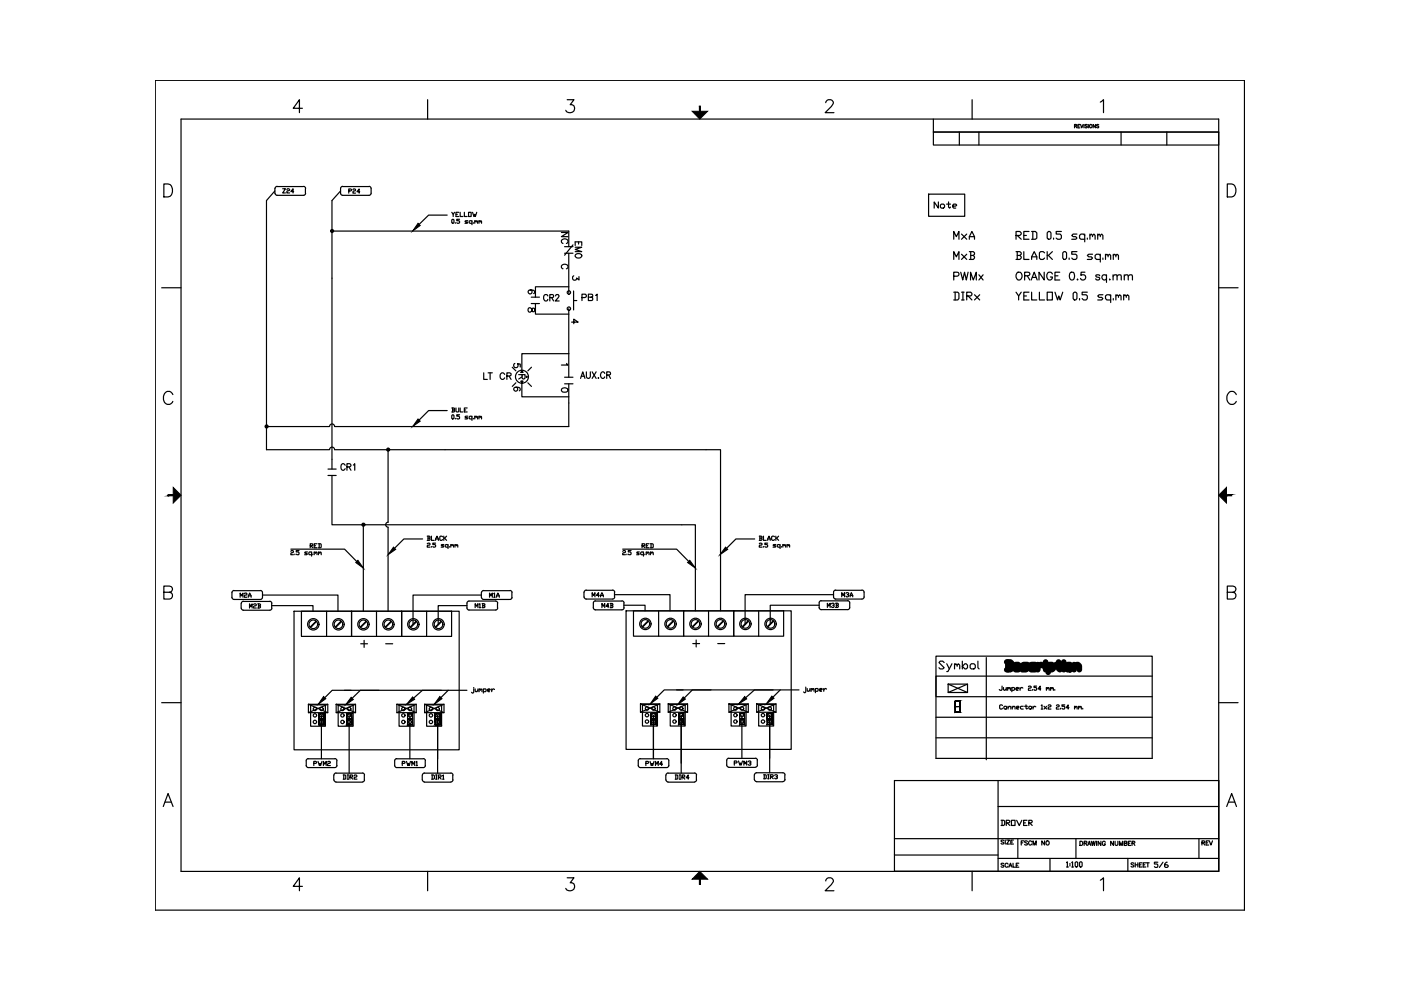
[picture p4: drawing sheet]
<svg xmlns="http://www.w3.org/2000/svg" width="297mm" height="210mm" viewBox="0 0 297 210" stroke-linecap="round" stroke-linejoin="round" font-family="sans-serif">
<defs><g id="words">
<g font-size="4.4">
<text x="196.8" y="45.5">Note</text>
<text x="121.4" y="52.9" transform="rotate(-90 121.4 52.9)">NC</text>
<text x="124.2" y="56.1" transform="rotate(-90 124.2 56.1)">EMO</text>
<text x="122.1" y="64.9">PB1</text>
<text x="101.2" y="81.8">LT CR</text>
<text x="70.9" y="100.9">CR1</text>
<text x="145.7" y="138.3">+</text>
</g>
<g font-size="4">
<text x="72.7" y="42.3">P24</text>
<text x="117.8" y="58.2">C</text>
<text x="113.9" y="64.9">CR2</text>
<text x="120.3" y="60.7">3</text>
<text x="110.8" y="67.4">8</text>
<text x="119.9" y="69.8">4</text>
<text x="107.6" y="84.3">6</text>
<text x="51.5" y="130.2">M2B</text>
<text x="126.3" y="130.2">M4B</text>
<text x="243.4" y="185.2">5/6</text>
</g>
<g font-size="3.5">
<text x="58.6" y="42">Z24</text>
<text x="110.8" y="63.5">6</text>
<text x="107.6" y="79">5</text>
<text x="108.7" y="81.5">R</text>
<text x="117.8" y="84.3">0</text>
<text x="49.7" y="127.7">M2A</text>
<text x="102.7" y="127.7">M1A</text>
<text x="124.2" y="127.7">M4A</text>
<text x="177.1" y="127.7">M3A</text>
<text x="154.5" y="163.3">PWM3</text>
<text x="253.6" y="180.3">REV</text>
</g>
<text font-size="3.1" x="117.8" y="78.7">1</text>
<g font-size="2.6">
<text x="80.4" y="137.6">-</text>
<text x="151" y="137.6">-</text>
</g>
</g></defs>
<g fill="none" stroke="#000" stroke-width=".25">
<path d="M32.9 17h230.9v176h-230.9zM34.7 39h.9a1.46 1.46 0 0 1 1 1.4 1.46 1.46 0 0 1-1 1.4h-.9zM38.4 25.2h220v159.6h-220zM64.1 23h-1.9l1.3-1.9v2.8M64.4 39.5l.3 .2a1.8 1.8 0 0 1-.1 1.7h-.2M78.2 39.5l.4 .2 .1 .3-.1 1.2-.4 .2M90.7 21.1v4.1M120.3 21.1h1.4l-.8 1.1a.88 .88 0 0 1 .9 1 .88 .88 0 0 1-1.2 .7l-.5-.3-.1-.2M175.1 21.8v-.2a.87 .87 0 0 1 1.3-.3l.3 .3v.3l-.4 .7-1.4 1.3h1.9M197.9 28v2.7h60.5M197.9 25.2v2.8M197.9 28h60.5"/>
<path d="M203.4 28v2.7M206.1 21.1v4.1M207.5 28v2.7M227.8 26.7h.4v-.3h-.4v.7M228.1 26.7l.2 .4M228.5 26.7h.3M229 26.4h-.5v.7h.5M229.1 26.4l.2 .7 .3-.7M229.8 26.4v.7M230.5 26.5h-.5l.5 .4-.1 .2-.4-.1M230.7 26.4v.7M232.3 26.4v.7l-.5-.7v.7"/>
<path d="M232.9 26.5h-.4v.1l.4 .2v.3l-.4-.1M233.3 21.6l.7-.5v2.8M237.7 28v2.7M247.4 28v2.7M260.2 39h.9a1.49 1.49 0 0 1 1 1.4 1.49 1.49 0 0 1-1 1.4h-.9zM58.3 40.5l-1.8 2v52.8h13.3M70.4 49h50.2M72.2 40.5l-1.8 2v54.9M94.8 45.6h-3.9l-2 2M95.8 45l.3 .4v.5M95.8 46.6l.2-.1 .3 .1v.6l-.2 .1-.3-.1zM96.4 45l-.3 .4"/>
<path d="M96.5 47.2v.1M96.7 45.4h.3M97.3 45h-.6v.9h.6M97.4 46.5h-.6v.3l.6 .1v.3l-.1 .1-.5-.1M97.6 45v.9h.6M98.5 45v.9h.5M99.2 46.8l-.6 .1 .4 .2 .2 .1-.2 .1h-.4M99.3 45h.6v.9h-.6zM100.1 46.9l-.2-.1-.4 .1v.3l.1 .1h.5M100.1 46.8v.8M100.2 45l.3 .9 .2-.5 .1 .5 .3-.9M100.4 47.2v.1"/>
<path d="M100.7 46.9l.1-.1 .2 .3M100.7 46.8v.5M101 46.9l.1-.1 .1 .1v.4M101.5 46.9l.2-.1 .1 .3M101.5 46.8v.5M101.8 46.9l.2-.1 .1 .1v.4M120.6 53.7v8.3M196.9 41.2h7.6v4.7h-7.6zM202.2 50.7v-1.6l.6 1.1 .5-1.1v1.6M202.2 55v-1.6l.6 1.1 .5-1.1v1.6M202.2 58.6l.9-.1 .2-.2-.1-.5-1-.1v1.7M203.7 57.7l.4 1.7 .4-1.7 .4 1.7 .4-1.7"/>
<path d="M203.9 49.6l1.1 1.1M203.9 53.9l1.1 1.1M205 49.6l-1.1 1.1M205 53.9l-1.1 1.1M205.5 50.7v-.5l.6-1.1 .5 1.1v.5M205.5 53.4h.9l.2 .2v.3l-.2 .3M205.5 50.2h1.1M205.8 59.4v-1.7l.6 1.7 .6-1.7v1.7M205.8 54.2h.6l.2 .3v.2l-.2 .3h-.9M205.8 53.4v1.6M207.5 58.3l.9 1.1M208.4 58.3l-.9 1.1"/>
<path d="M215.4 49.9h.8l.3-.3v-.2l-.3-.3h-.8v1.6M215.4 53.4h.8l.3 .2v.3l-.3 .3M215.7 54.2h.5l.3 .3v.2l-.3 .3h-.8M215.7 49.9l.8 .8M215.7 53.4v1.6M215.7 57.8a.79 .79 0 0 1 1 .7 .79 .79 0 0 1-1 .8l-.3-.6v-.4zM217.1 53.4v1.6h1.1M217.1 49.9h.5M217.2 58.5l1-.1 .1-.2v-.4l-1.1-.1v1.7M217.8 58.5l.5 .9M218.2 49.1h-1.1v1.6h1.1M218.6 59.4l.7-1.7 .6 1.7"/>
<path d="M218.7 49.1h.8l.3 .3v1.1l-.3 .2h-.8M218.7 55v-.5l.6-1.1 .5 1.1v.5M218.7 54.5h1.1M218.9 58.8h.8M219 49.1v1.6M221.4 57.7v1.7l-1.1-1.7v1.7M221.5 53.6l-.3-.2h-.6l-.2 .2v1.1l.2 .3h.6l.3-.3M222 53.4v1.6M222.3 49.1h.3l.2 .3v1.1l-.2 .2h-.3l-.3-.2v-1.1zM222.3 54.2l.8 .8M223.1 53.4l-.8 .8h-.3M223.1 58.1a.61 .61 0 0 0-.7-.4 .61 .61 0 0 0-.5 .6v.4a.6 .6 0 0 0 .6 .7 .6 .6 0 0 0 .6-.7h-.4"/>
<path d="M223.4 50.5v.2M223.7 58.5h.6M224.7 57.7h-1v1.7h1M225 49.1h-1.1v.5h.9l.2 .3v.6l-.2 .2h-.6l-.3-.2M225.3 53.6l.3-.2h.3l.2 .2v1.1l-.2 .3h-.3l-.3-.3zM226.7 54.7v.3M227 57.8a.58 .58 0 0 1 .7 .2l.1 .4a.75 .75 0 0 1-.6 1 1.08 1.08 0 0 1-.2-1.6zM228.3 49.6h-.8l-.3 .3 .3 .3h.6l.2 .3-.2 .2h-.9M228.3 53.4h-1.1v.5h.9l.2 .3v.5l-.2 .3h-.6l-.3-.3M228.4 59.3h.1zM230 49.9l-.3-.3h-.5l-.3 .3v.6l.3 .2h.8M230 49.6v1.7"/>
<path d="M230 57.7h-.8v.7a.58 .58 0 0 1 .9 0 .58 .58 0 0 1-.2 .9 .58 .58 0 0 1-.8-.3M230.5 50.5v.2M231.1 49.9l.3-.3 .2 .3v.3M231.1 49.6v1.1M231.6 49.9l.3-.3 .3 .3v.8M231.6 53.9h-.8l-.3 .3 .3 .3h.6l.2 .2-.2 .3h-.9M232.7 49.9l.3-.3 .3 .3v.3M232.7 49.6v1.1M233.2 58.5l-.3-.2h-.5l-.1 .2 .2 .2 .6 .2 .1 .2a.47 .47 0 0 1-.5 .3 .47 .47 0 0 1-.4-.3M233.3 49.9l.3-.3 .2 .3v.8M233.3 54.2l-.3-.3h-.5l-.3 .3v.5l.3 .3h.8M233.3 53.9v1.7"/>
<path d="M233.8 54.7v.3M234.4 54.2l.3-.3 .2 .3v.3M234.4 53.9v1.1M234.6 58.5a.54 .54 0 0 0-.8-.1 .54 .54 0 0 0 0 .8 .54 .54 0 0 0 .8-.1M234.6 58.3v1.6M234.9 54.2l.3-.3 .3 .3v.8M235.3 59.2v.2zM236 58.6a.61 .61 0 0 1 .8-.3v1.1M236 58.3v1.1M236 54.2l.3-.3 .3 .3v.3M236 53.9v1.1M236.6 54.2l.2-.3 .3 .3v.8"/>
<path d="M236.8 58.6a.64 .64 0 0 1 .8-.3l.1 1.1M238.4 58.6a.58 .58 0 0 1 .7-.3l.1 1.1M238.4 58.3v1.1M239.2 58.6a.61 .61 0 0 1 .8-.3l.1 1.1M34.3 61h4.1M113.5 64.4v2.2h7.1M119.7 80h1.8M120.6 60.8h-7.1v2.2M120.6 75h-10v3.5M120.6 65.5v14.5M123.3 79.8h.6M124.3 78.8v1.1l.4 .3h.3l.2-.3v-1.1"/>
<path d="M125.5 78.8l.9 1.4M126.4 78.8l-.9 1.4M128.2 79.2a.46 .46 0 0 0-.5-.4 .46 .46 0 0 0-.4 .6v.3a.45 .45 0 0 0 .4 .5 .45 .45 0 0 0 .5-.3M128.6 79.5l.8-.1v-.5l-.8-.1v1.4M129.1 79.5l.3 .7M202.2 61.9h.9l.2 .3v1.1l-.2 .3h-.9M202.5 61.9v1.7M203.9 61.9h.5M203.9 63.6h.5M204.2 61.9v1.7M205 62.8h.8l.3-.3v-.3l-.3-.3h-.8v1.7M205.3 62.8l.8 .8"/>
<path d="M206.6 62.5l1.1 1.1M207.7 62.5l-1.1 1.1M215.4 61.9l.6 .9v.8M216.5 61.9l-.5 .9M217.1 62.8h.5M218.2 61.9h-1.1v1.7h1.1M218.7 61.9v1.7h1.1M220.4 61.9v1.7h1.1M222 61.9h1.1v1.7h-1.1zM223.7 61.9l.5 1.7 .3-.8 .3 .8 .5-1.7M227.5 62.2l.3-.3h.3l.2 .3v1.1l-.2 .3h-.3l-.3-.3zM228.9 63.3v.3"/>
<path d="M230.5 61.9h-1.1v.6h.9l.2 .3v.5l-.2 .3h-.6l-.3-.3M233.8 62.5h-.8l-.3 .3 .3 .2h.6l.2 .3-.2 .3h-.9M235.5 62.8l-.3-.3h-.5l-.3 .3v.5l.3 .3h.8M235.5 62.5v1.6M236 63.3v.3M236.6 62.8l.2-.3 .3 .3v.2M236.6 62.5v1.1M237.1 62.8l.3-.3 .3 .3v.8M238.2 62.8l.3-.3 .3 .3v.2M238.2 62.5v1.1M238.8 62.8l.2-.3 .3 .3v.8M258.4 61h4.1"/>
<path d="M36.6 83.7a1.02 1.02 0 0 0-1.1-.7 1.02 1.02 0 0 0-.8 1 1.19 1.19 0 0 0 .2 1.4 1.19 1.19 0 0 0 1.3 .2l.4-.5M69.9 95.3a.53 .53 0 0 1 .5-.5 .53 .53 0 0 1 .5 .5M70.9 95.3h81.9v34.2M82.3 95.3v15.4M94.8 87.1h-3.9l-2 1.9M95.8 86.5h.5l.1 .1-.1 .3M95.8 88.1l.2-.2 .3 .2v.6l-.2 .1-.3-.1zM96 86.9h.3l.1 .3-.6 .1M96 86.5v.8M96.5 88.7v.1M96.7 86.5v.7l.1 .1 .5-.1v-.7M97.4 87.9h-.6v.3h.5l.1 .5-.1 .1-.5-.1"/>
<path d="M97.6 86.5v.8h.6M98.5 86.9h.2M99 86.5h-.5v.8h.5M99.2 88.2h-.5l-.1 .2 .6 .3-.6 .1M100.1 88.4l-.2-.2-.4 .2v.3l.1 .1h.5M100.1 88.2v.9M100.4 88.7v.1M100.7 88.4l.1-.2 .2 .3M100.7 88.2v.6M101 88.4l.1-.2 .1 .2v.4M101.5 88.4l.2-.2 .1 .3M101.5 88.2v.6"/>
<path d="M101.8 88.4l.2-.2 .1 .2v.4M110.6 81.3v2.8h10M120.6 85.4v5h-49.7a.53 .53 0 0 0-.5-.5 .53 .53 0 0 0-.5 .5h-13.4M123.1 80.2l.5-1.4 .4 1.4M126.8 80.2h.1zM262.1 83.7a1.02 1.02 0 0 0-1.1-.7 1.02 1.02 0 0 0-.9 1 1.21 1.21 0 0 0 .3 1.3 1.21 1.21 0 0 0 1.3 .3l.4-.5M61.7 116.9l.1-.2h.3l.1 .3-.5 .3v.3h.5M61.7 116.4h11.4l2.5 2.7M62.5 117.5v.1M63.4 116.7h-.6v.3h.5l.1 .2-.1 .4-.5-.1M65.2 117h-.5l-.1 .2 .6 .3-.6 .1M65.8 115.7h.4l.1-.3-.5-.1v.8"/>
<path d="M65.9 115.7l.4 .4M66.1 117.2l-.2-.2h-.3l-.1 .2 .1 .4h.5M66.1 117v.9M66.3 117.5v.1M66.6 117.2l.2-.2 .1 .3M66.6 115.7h.3M66.6 117v.6M66.9 117.2l.2-.2 .1 .2v.4M67.2 115.3h-.6v.8h.6M67.5 115.3l.6 .1v.6l-.6 .1M67.5 117.2l.2-.2 .1 .3M67.5 117v.6"/>
<path d="M67.7 115.3v.8M67.8 117.2l.2-.2 .1 .2v.4M70.4 100.8v10.5h77v18.2M77 111.3v18.3M82.3 111.8v17.8M82.3 110.7a.53 .53 0 0 0-.5 .5 .53 .53 0 0 0 .5 .6M89.6 114.3h-4l-1.9 1.9M90.6 113.7h.4l.2 .1-.2 .3M90.6 115.3l.1-.1 .5 .1-.2 .3-.4 .1v.3h.6M90.7 114.1h.3l.2 .3-.2 .2h-.4M90.7 113.7v.9M91.5 113.7v.9h.6"/>
<path d="M91.5 115.9v.1M92.4 114.6l.3-.9 .2 .9M92.4 115.2h-.6v.3l.6 .1v.3l-.2 .1-.4-.1M92.4 114.3h.5M93.8 113.8l-.1-.1-.5 .1 .2 .8 .4-.2M94.1 115.5l-.6 .1 .6 .3-.6 .1M94.1 113.7v.9M94.3 114.1l.4 .5M94.7 113.7l-.6 .4M95 115.6l-.1-.1-.5 .1v.3l.2 .1h.4M95 115.5v.8M95.3 115.9v.1"/>
<path d="M95.6 115.6l.1-.1 .2 .2M95.6 115.5v.5M95.9 115.6l.1-.1 .2 .1v.4M96.5 115.6l.1-.1 .2 .2M96.5 115.5v.5M96.8 115.6l.1-.1 .2 .1v.4M132 116.9l.5-.2 .1 .3-.6 .3v.3h.6M132 116.4h11.5l2.5 2.7M132.9 117.5v.1M133.8 116.7h-.6v.3h.4l.2 .2v.3l-.2 .1-.4-.1M135.5 117h-.4l-.1 .2 .5 .3-.5 .1M136.1 115.7h.5l.1-.3-.6-.1v.8"/>
<path d="M136.3 115.7l.4 .4M136.4 117.2l-.1-.2-.5 .2v.3l.2 .1h.4M136.4 117v.9M136.7 117.5v.1M137 117.2l.2-.2 .1 .3M137 115.7h.3M137 117v.6M137.3 117.2l.1-.2 .2 .2v.4M137.6 115.3h-.6v.8h.6M137.9 115.3l.6 .1v.6l-.6 .1M137.9 117.2l.1-.2 .2 .3M137.9 117v.6"/>
<path d="M138 115.3v.8M138.2 117.2l.1-.2 .2 .2v.4M160 114.3h-4l-1.9 1.9M161 113.7l.6 .1-.2 .3M161 115.3l.1-.1 .5 .1-.2 .3-.4 .1v.3h.6M161.1 114.1h.3l.2 .3-.2 .2h-.4M161.1 113.7v.9M161.9 113.7v.9h.6M161.9 115.9v.1M162.8 114.6l.3-.9 .2 .9M162.8 115.2h-.6v.3l.6 .1v.3l-.2 .1-.4-.1M162.8 114.3h.5"/>
<path d="M164.2 113.8l-.1-.1-.5 .1v.6l.2 .2h.3l.1-.2M164.5 115.5l-.6 .1 .5 .1 .1 .2-.1 .1h-.5M164.5 113.7v.9M164.7 114.1l.4 .5M165.1 113.7l-.6 .4M165.4 115.6l-.2-.1-.4 .1v.3l.2 .1h.4M165.4 115.5v.8M165.7 115.9v.1M166 115.6l.1-.1 .2 .2M166 115.5v.5M166.3 115.6l.1-.1 .2 .1v.4M166.9 115.6l.1-.1 .2 .2"/>
<path d="M166.9 115.5v.5M167.2 115.6l.1-.1 .1 .1v.4M34.7 125.6h1.2a.68 .68 0 0 0 .5-1.1l-.5-.2h-1.2v2.7h1.2a.72 .72 0 0 0 .7-.7 .72 .72 0 0 0-.7-.7M55.2 125.2l.2 .1 .3 .3M55.7 126.2h16v3.4M57.2 127.5h.2l.2 .4M57.6 127.9v1.1M57.6 128.4h8.8v1.2M57.6 128.9l-.2 .4-.2 .1M62.3 129.6h35.1v29.4h-35.1zM63.9 129.6h10.6v5.3h-10.6zM67 131.8l-1.1 1.2-.1-.1z"/>
<path d="M69.2 129.6v5.3M71.1 132.9l1.1-1.1h.2l-1.2 1.2M74.5 129.6h10.7v5.3h-10.7zM76.4 132.9l1.2-1.1h.1l-1.2 1.2zM76.5 136.5h1.4M77.2 135.8v1.5M79.8 129.6v5.3M81.7 132.9l1.2-1.1h.1l-1.2 1.2M85.2 129.6h10.5v5.3h-10.5zM88.2 131.8h.1l-1.2 1.2-.1-.1zM90.5 129.6v5.3M92.3 132.9l1.2-1.1h.1l-1.2 1.2"/>
<path d="M99 128.4h-6.1v3.9M100.7 128.8v-.8l.3 .5 .3-.5v.8M102.1 126.2h-14.5v6.1M105.1 127.4h-5.7l-.3 .3-.1 1.2 .1 .2 .3 .2h5.7h.2l.2-.4M108.1 125.2l.3 .1 .2 .3M108.5 125.7v1M108.6 126.7l-.2 .3-.3 .1M129.9 125.1l.2 .1 .2 .4M130.3 126.1h11.8v3.4M130.3 125.6v1M131.9 127.4l.4 .2a1.8 1.8 0 0 1-.2 1.6l-.2 .1M132.3 128.3h4.5v1.2"/>
<path d="M132.7 129.5h35.1v29.4h-35.1zM134.3 129.5h10.6v5.4h-10.6zM136.2 132.9l1.2-1.2v.1l-1.1 1.1zM139.6 129.5v5.4M141.5 132.9l1.1-1.2 .2 .1-1.2 1.1M144.9 129.5h10.7v5.4h-10.7zM146.8 132.9l1.2-1.2 .1 .1-1.2 1.1zM150.2 129.5v5.4M152.1 132.9l1.2-1.2 .1 .1-1.2 1.1M155.6 129.5h10.5v5.4h-10.5zM158.6 131.7l.1 .1-.6 .5-.6 .6h-.1zM160.9 129.5v5.4"/>
<path d="M162.7 132.9l1.2-1.2 .1 .1-1.2 1.1M173.7 128.3h-10.4v4M173.7 128.8v.2l.4 .3h5.6l.4-.3 .1-.2M175.4 128.8v-.9l.3 .6 .3-.6v.9M176.7 126.1h-18.7v6.2M179.7 127.4h-5.6l-.4 .2v1.2M182.8 125.1l.3 .2 .1 .3-.1 1.2-.3 .2M198.4 139.1h45.9v21.7h-45.9zM209.1 139.4v21.7M260.2 125.6h1.2a.68 .68 0 0 0 .5-1.1l-.5-.2h-1.2v2.7h1.2a.72 .72 0 0 0 .6-.7 .72 .72 0 0 0-.6-.7M34.3 149h4.1M65.4 149.3h4.1v1.8h-4.1z"/>
<path d="M65.4 149.3l4.1 1.8M65.9 149.5h3.1v4.5h-3.1zM68.1 151.7v9.2M69.5 149.3l-4.1 1.8M71.3 149.3h4.1v1.8h-4.1zM71.3 149.3l4.1 1.8M71.7 149.5h3.2v4.5h-3.2zM73.1 146.4h21.9M74 151.7v12.2M74.4 146.4h-4l-1.5 1.5M75.4 149.3l-4.1 1.8M80.3 146.4h-3.9l-1.7 1.7"/>
<path d="M84.1 149.3h4.2v1.8h-4.2zM84.1 149.3l4.2 1.8M84.6 149.5h3.2v4.5h-3.2zM86.9 151.7v9.2M88.3 149.3l-4.2 1.8M90 149.3h4.1v1.8h-4.1zM90 149.3l4.1 1.8M90.5 149.5h3.1v4.5h-3.1zM92.8 151.7v12.2M93.5 146.4h-3.9l-1.9 1.6M94.1 149.3l-4.1 1.8M99 146.4h-4l-1.5 1.5"/>
<path d="M100.4 146.1v.7l-.1 .2-.3-.2M100.4 145.8v.1M100.7 146.1l.2 .6 .4-.3M101.3 146.1v.6M101.6 146.2l.2-.1 .1 .3M101.6 146.1v.6M101.9 146.2l.2-.1 .1 .1v.5M102.5 146.2l.1-.1 .5 .1-.2 .5h-.4M102.5 146.1v.9M103.4 146.4h.4l.2-.2-.2-.1-.4 .1v.3l.4 .2M104.3 146.1v.6M104.8 146.2l-.3-.1-.2 .3"/>
<path d="M135.8 149.2h4.1v1.8h-4.1zM135.8 149.2l4.1 1.8M136.2 149.4h3.2v4.5h-3.2zM138.5 151.7v9.2M139.9 149.2l-4.1 1.8M141.7 149.2h4.1v1.8h-4.1zM141.7 149.2l4.1 1.8M142.1 149.4h3.2v4.5h-3.2zM143.5 146.3h21.9M144.4 151.7v12.2M144.8 146.3h-4l-1.5 1.5M145.8 149.2l-4.1 1.8"/>
<path d="M150.7 146.3h-3.9l-1.7 1.7M154.5 149.2h4.2v1.8h-4.2zM154.5 149.2l4.2 1.8M155 149.4h3.2v4.5h-3.2zM157.3 151.7v9.1M158.7 149.2l-4.2 1.8M160.4 149.2h4.1v1.8h-4.1zM160.4 149.2l4.1 1.8M160.9 149.4h3.1v4.5h-3.1zM163.2 151.7v12.1M163.9 146.3h-3.9l-1.9 1.6M164.5 149.2l-4.1 1.8"/>
<path d="M169.4 146.3h-4l-1.5 1.5M170.8 146v.7l-.1 .2-.3-.2M170.8 145.7v.2M171.1 146l.2 .6 .4-.3M171.7 146v.6M172 146.1l.2-.1 .1 .3M172 146v.6M172.3 146.1l.2-.1 .1 .1v.5M172.9 146.1l.1-.1 .5 .1-.2 .5h-.4M172.9 146v.9M173.8 146.3h.4l.2-.2-.2-.1-.4 .1 .1 .5h.3M174.7 146v.6"/>
<path d="M175.2 146.1l-.3-.1-.2 .3M198.4 152.1h45.9M198.4 156.4h45.9M200.2 140.5l-.3-.3h-.6l-.2 .3 1.1 1.1-.3 .2h-.6l-.2-.2M200.7 140.7l.6 1.1M201 145h4.1v1.8h-4.1zM201 145l4.1 1.8M201.8 140.7l-.8 1.7h-.3M202.4 141l.2-.3 .3 .3v.3M202.4 140.7v1.1M202.9 141l.3-.3 .3 .3v.8M204 141.3l.6-.6h.2l.3 .3v.6l-.3 .2h-.2z"/>
<path d="M204 140.2v1.6M205.1 145l-4.1 1.8M205.9 140.7h.6l.3 .3v.6l-.3 .2h-.6l-.2-.2v-.6zM207.3 140.2v1.4l.3 .2M212.5 145.5l-.2 .9-.4-.2M212.5 149.6l-.1-.1-.5 .1v.6l.2 .1h.3l.1-.1M212.8 145.8v.4l.1 .2 .4-.3M212.8 149.9l.5-.2 .1 .5-.1 .1h-.3zM213.3 145.8v.6M213.6 145.9l.2-.1 .1 .3M213.6 145.8v.6M213.7 150l.5-.3 .1 .2v.4"/>
<path d="M213.7 149.7v.6M213.9 145.9l.2-.1 .1 .1v.5M214.5 145.9l.2-.1 .4 .1-.1 .5h-.5M214.5 145.8v.9M214.6 150l.4-.3 .2 .2v.4M214.6 149.7v.6M215.4 146.1h.4l.2-.2-.2-.1-.4 .1 .1 .5h.3M215.5 150h.4l.2-.1-.2-.2-.4 .2 .1 .4h.3M216.3 145.8v.6M216.9 145.9l-.3-.1-.3 .3M216.9 149.7l-.5 .2 .1 .4h.4M217.2 149.7h.6"/>
<path d="M217.5 149.5v.7l.2 .1 .1-.1M218 145.6l.2-.1 .4 .1v.2l-.6 .3v.3h.6M218.1 149.9l.5-.2 .1 .2v.3l-.4 .1zM218.9 146.2v.2M219 149.7v.6M219.6 149.9l-.3-.2-.3 .3M219.8 145.5h-.6v.3l.6 .1-.1 .5h-.3l-.2-.2M220.7 146.1h-.6l.4-.6v.9M220.8 149.6l.1-.1v.8M220.8 150.3h.3M221.3 149.7l.6 .6M221.9 145.9l.1-.1 .2 .3"/>
<path d="M221.9 145.8v.6M221.9 149.7l-.6 .6M222.2 145.9l.1-.1 .1 .1v.5M222.2 149.6l.2-.1 .4 .1v.1l-.6 .3v.3h.6M222.7 145.9l.2-.1 .1 .3M222.7 145.8v.6M223 145.9l.2-.1 .1 .1v.5M223.6 146.2v.2M224 149.6l.1-.1 .5 .1-.2 .3-.4 .1v.3h.6M224.9 150.2v.1M225.7 149.5h-.5v.2l.5 .2-.1 .4-.4-.1M226.6 150h-.6l.5-.5v.8"/>
<path d="M227.8 149.9l.2-.2 .1 .3M227.8 149.7v.6M228.1 149.9l.1-.2 .2 .2v.4M228.7 149.9l.1-.2 .2 .3M228.7 149.7v.6M229 149.9l.1-.2 .2 .2v.4M229.6 150.2v.1M244.3 143.4h-45.9v4.3h45.9M258.4 149h4.1M34.6 171l1-2.8 1.1 2.8M35 170.1h1.3M65.3 160.9h5.7"/>
<path d="M65.4 160.8l-.4 .3-.1 .2v1l.2 .4h5.9M66.5 161.9h.5l.1-.3-.6-.2v.9M67.4 161.4l.3 .9 .1-.4 .2 .4 .3-.9M68.6 162.3v-.9l.3 .6 .3-.6v.9M69.5 161.6l.1-.2 .4 .2v.1l-.5 .3v.3h.5M70.8 164.4v1M70.8 165.3l.1 .3 .4 .2M71 160.8l.4 .3v.2M71.2 165.8h5.6M71.2 163.9h5.6M71.3 163.9l-.4 .2-.1 .2M71.4 161.3v1"/>
<path d="M71.4 162.3v.2l-.4 .2M72.8 164.3h.4l.1 .2v.6l-.5 .1M72.9 164.3v.9M73.6 164.3h.3M73.6 165.2h.3M73.8 164.3v.9M74.2 164.8h.5l.1-.3-.1-.2h-.5v.9M74.4 164.8l.4 .4M75.1 164.5l.1-.2 .5 .2-.2 .3-.4 .1v.3h.6M76.8 163.9l.4 .2 .1 .2M77.2 164.4v1M77.3 165.3l-.1 .3-.4 .2"/>
<path d="M84.1 160.9h5.6M84.1 160.8l-.4 .3v.2v1.2l.4 .2h5.7l.3-.2 .1-.2M85.3 161.9h.4l.2-.3-.6-.2v.9M86.2 161.4l.3 .9 .1-.4 .2 .4 .2-.9M87.3 162.3v-.9l.3 .6 .3-.6v.9M88.2 161.6l.2-.2v.9M88.2 162.3h.3M89.5 164.4v1M89.6 165.3v.3l.4 .2M89.8 160.8l.3 .3 .1 .2M90 165.8h5.6M90 163.9h5.6"/>
<path d="M90 163.9l-.4 .2v.2M90.2 161.3v1M91.5 164.3h.4l.2 .2v.6l-.6 .1M91.6 164.3v.9M92.4 164.3h.3M92.4 165.2h.3M92.5 164.3v.9M92.9 164.8h.5l.1-.3-.1-.2h-.5v.9M93.1 164.8l.4 .4M93.8 164.5l.2-.2v.9M93.8 165.2h.3M95.6 163.9h.2l.2 .4"/>
<path d="M96 164.4v1M96 165.3l-.2 .4-.2 .1M135.7 160.9h5.6M135.8 160.8l-.4 .3-.1 .2v1l.2 .4h5.8M136.9 161.9h.5l.1-.3-.6-.2v.9M137.8 161.4l.3 .9 .1-.4 .2 .4 .3-.9M139 162.3v-.9l.3 .6 .3-.6v.9M140.4 162h-.5l.4-.6v.9M141.2 164.4v1M141.2 165.3l.2 .4 .3 .1M141.4 160.8l.2 .1 .2 .4-.1 1.2-.3 .2M141.6 165.8h5.6"/>
<path d="M141.6 163.9h5.6M141.7 163.9h-.3l-.2 .4M143.2 164.3h.4l.1 .2v.6l-.5 .1M143.3 164.3v.9M144 164.3h.3M144 165.2h.3M144.2 164.3v.9M144.6 164.8h.5l.1-.3-.1-.2h-.5v.9M144.8 164.8l.4 .4M146.1 164.9h-.6l.4-.6v.9M147.2 163.9h.3l.2 .4M147.6 164.4v1"/>
<path d="M147.7 165.3l-.2 .4-.3 .1M159.9 164.3v1M160 165.3l.2 .3 .2 .1M160.4 165.7h5.6M160.4 163.8h5.6M161.9 164.3l.6 .1v.6l-.6 .1M162 164.3v.8M162.8 164.3h.3M162.8 165.1h.3M162.9 164.3v.8M163.4 164.7h.4l.1-.3-.5-.1v.8M163.5 164.7l.4 .4"/>
<path d="M164.2 164.4l.2-.1 .4 .1v.2l-.3 .1M164.7 164.7l.1 .1-.1 .3-.5-.1M166 163.8l.2 .1 .2 .4M166.4 164.3v1M166.4 165.3l-.2 .3-.2 .1M189.6 165.5h68.8v19.3h-68.8zM189.6 177.8h68.8M211.6 171h46.8M211.6 165.5v19.3M212.2 173.9h.6l.2 .2v.7l-.2 .2h-.6M212.5 173.9v1.1M212.8 178.2l-.2-.1-.4 .1 .1 .2 .5 .3v.2l-.6-.1"/>
<path d="M213.1 178.1v.9M213.3 174.5h.6l.2-.4-.2-.2h-.6v1.1M213.4 178.1h.6l-.6 .9h.6M213.6 174.5l.5 .5M214.3 178.5h.4M214.4 173.9h.8v1.1h-.8zM214.9 178.1h-.6v.9h.6M215.5 173.9l.6 1.1 .5-1.1M215.8 177.8v4.2M216.5 178.7h.4M217 174.5h.4M217.1 178.3h-.6v.9"/>
<path d="M217.7 173.9h-.7v1.1h.7M217.8 178.4l-.2-.1-.4 .1 .6 .5-.2 .3-.4-.2M218.1 174.5h.6l.1-.4-.1-.2h-.6v1.1M218.3 174.5l.5 .5M218.7 178.5a.33 .33 0 0 0-.4-.2 .33 .33 0 0 0-.2 .3v.2a.33 .33 0 0 0 .2 .4 .33 .33 0 0 0 .4-.2M219 179.2v-.9l.4 .9 .3-.9v.9M221.5 178.3v.9l-.6-.9v.9M228.1 177.8v4.2M229 178.4h.3a.47 .47 0 0 1 .3 .4 .47 .47 0 0 1-.3 .5h-.3zM229.9 178.8l.5-.1v-.3h-.5v.9M230.2 178.8l.2 .5M230.6 179.3l.4-.9 .3 .9"/>
<path d="M230.7 179h.4M231.4 178.4l.2 .9 .2-.9 .2 .9 .2-.9M232.5 178.4v.9M233.4 178.4v.9l-.6-.9v.9M234.3 178.6a.33 .33 0 0 0-.3-.2 .33 .33 0 0 0-.3 .3v.2a.32 .32 0 0 0 .3 .4 .32 .32 0 0 0 .3-.4h-.2M236.1 178.4v.9l-.6-.9v.9M236.4 178.4v.6l.3 .3 .3-.2v-.7M237.3 179.3v-.9l.4 .9 .3-.9v.9M238.4 178.8l.5-.1v-.3h-.5v.9l.5-.1 .1-.2-.3-.2M239.3 178.8h.3M239.8 178.4h-.5v.9h.5M240 178.8l.5-.1 .1-.3h-.6v.9"/>
<path d="M240.3 178.8l.3 .5M254.2 177.8v4.2M260.1 171l1-2.8 1.1 2.8M260.5 170.1h1.3M64.1 187.9h-1.9l1.3-1.8v2.8M90.7 184.8v4.1M120.3 186.1h1.4l-.8 1.1a.88 .88 0 0 1 .9 1 .88 .88 0 0 1-1.2 .7l-.5-.3-.1-.2M175.1 186.8v-.2a.87 .87 0 0 1 1.3-.4 .57 .57 0 0 1 .1 1l-1.6 1.7h1.9M189.6 181.3h22M206.1 184.8v4.1M211.6 182h46.8M212.8 183.1l-.2-.1-.4 .1 .1 .3 .5 .2-.2 .3-.4-.2"/>
<path d="M213.7 183.2a.36 .36 0 0 0-.5 0 .36 .36 0 0 0 0 .5 .36 .36 0 0 0 .5 0M213.9 183.9l.3-.9 .4 .9M214 183.6h.4M214.8 183v.9h.5M215.5 183.4h.3M216 183h-.5v.9h.5M222.6 182v2.8M226.1 182.9l.2-.2v1.1M226.1 183.8h.4M226.9 183.1v.2M226.9 183.4v.2M227.2 182.9l.2-.2v1.1"/>
<path d="M227.2 183.8h.4M228 182.9l.2-.2 .3 .2v.7l-.2 .2-.3-.2zM228.9 182.9l.2-.2 .3 .2v.7l-.1 .2-.4-.2zM233.3 186.6l.7-.5v2.8M239.1 182v2.8M240.4 183.1l-.2-.2-.4 .2 .6 .5-.2 .2-.4-.1M240.7 182.9v.9M240.7 183.4h.5M241.2 182.9v.9M241.6 183.4h.3M242.1 182.9h-.5v.9h.5"/>
<circle cx="231.3" cy="26.7" r=".33"/>
<circle cx="70.4" cy="49" r=".32"/>
<circle cx="70.4" cy="49" r=".11"/>
<circle cx="70.4" cy="49" r=".19"/>
<circle cx="56.5" cy="90.4" r=".32"/>
<circle cx="56.5" cy="90.4" r=".11"/>
<circle cx="56.5" cy="90.4" r=".19"/>
<circle cx="82.3" cy="95.3" r=".32"/>
<circle cx="82.3" cy="95.3" r=".11"/>
<circle cx="82.3" cy="95.3" r=".19"/>
<circle cx="77.1" cy="111.2" r=".32"/>
<circle cx="77.1" cy="111.2" r=".11"/>
<circle cx="77.1" cy="111.2" r=".19"/>
<circle cx="66.4" cy="132.4" r="1.21"/>
<circle cx="66.4" cy="132.4" r=".91"/>
<circle cx="71.8" cy="132.4" r="1.21"/>
<circle cx="71.8" cy="132.4" r=".91"/>
<circle cx="77.1" cy="132.4" r="1.21"/>
<circle cx="77.1" cy="132.4" r=".91"/>
<circle cx="82.3" cy="132.4" r="1.21"/>
<circle cx="82.3" cy="132.4" r=".91"/>
<circle cx="87.6" cy="132.4" r="1.21"/>
<circle cx="87.6" cy="132.4" r=".91"/>
<circle cx="93" cy="132.4" r="1.21"/>
<circle cx="93" cy="132.4" r=".91"/>
<circle cx="136.8" cy="132.3" r="1.21"/>
<circle cx="136.8" cy="132.3" r=".91"/>
<circle cx="142.2" cy="132.3" r="1.21"/>
<circle cx="142.2" cy="132.3" r=".91"/>
<circle cx="147.5" cy="132.3" r="1.21"/>
<circle cx="147.5" cy="132.3" r=".91"/>
<circle cx="152.7" cy="132.3" r="1.21"/>
<circle cx="152.7" cy="132.3" r=".91"/>
<circle cx="158" cy="132.3" r="1.21"/>
<circle cx="158" cy="132.3" r=".91"/>
<circle cx="163.4" cy="132.3" r="1.21"/>
<circle cx="163.4" cy="132.3" r=".91"/>
<circle cx="66.8" cy="153.1" r=".36"/>
<circle cx="66.8" cy="151.7" r=".36"/>
<circle cx="66.8" cy="150.3" r=".36"/>
<circle cx="68.2" cy="151.7" r=".36"/>
<circle cx="68.2" cy="153.1" r=".36"/>
<circle cx="68.2" cy="150.3" r=".36"/>
<circle cx="72.6" cy="151.7" r=".36"/>
<circle cx="72.6" cy="153.1" r=".36"/>
<circle cx="72.6" cy="150.3" r=".36"/>
<circle cx="74" cy="153.1" r=".36"/>
<circle cx="74" cy="151.7" r=".36"/>
<circle cx="74" cy="150.3" r=".36"/>
<circle cx="85.5" cy="151.7" r=".36"/>
<circle cx="85.5" cy="153.1" r=".36"/>
<circle cx="85.5" cy="150.3" r=".36"/>
<circle cx="86.9" cy="151.7" r=".36"/>
<circle cx="86.9" cy="153.1" r=".36"/>
<circle cx="86.9" cy="150.3" r=".36"/>
<circle cx="91.4" cy="151.7" r=".36"/>
<circle cx="91.4" cy="153.1" r=".36"/>
<circle cx="91.4" cy="150.3" r=".36"/>
<circle cx="92.8" cy="151.7" r=".36"/>
<circle cx="92.8" cy="153.1" r=".36"/>
<circle cx="92.8" cy="150.3" r=".36"/>
<circle cx="137.2" cy="151.6" r=".36"/>
<circle cx="137.2" cy="153" r=".36"/>
<circle cx="137.2" cy="150.2" r=".36"/>
<circle cx="138.6" cy="151.6" r=".36"/>
<circle cx="138.6" cy="153" r=".36"/>
<circle cx="138.6" cy="150.2" r=".36"/>
<circle cx="143" cy="153" r=".36"/>
<circle cx="143" cy="151.6" r=".36"/>
<circle cx="143" cy="150.2" r=".36"/>
<circle cx="144.4" cy="153" r=".36"/>
<circle cx="144.4" cy="151.6" r=".36"/>
<circle cx="144.4" cy="150.2" r=".36"/>
<circle cx="155.9" cy="151.6" r=".36"/>
<circle cx="155.9" cy="153" r=".36"/>
<circle cx="155.9" cy="150.2" r=".36"/>
<circle cx="157.3" cy="153" r=".36"/>
<circle cx="157.3" cy="151.6" r=".36"/>
<circle cx="157.3" cy="150.2" r=".36"/>
<circle cx="161.8" cy="151.6" r=".36"/>
<circle cx="161.8" cy="153" r=".36"/>
<circle cx="161.8" cy="150.2" r=".36"/>
<circle cx="163.2" cy="151.6" r=".36"/>
<circle cx="163.2" cy="153" r=".36"/>
<circle cx="163.2" cy="150.2" r=".36"/>
<circle cx="222.1" cy="178.7" r=".41"/>
</g>
<g fill="#000" stroke="#000" stroke-width=".21">
<path d="M146.8 23.6h3.2l-1.6 1.6zM88.6 47.3l.5 .5-1.6 1.2zM88.6 88.8l.5 .5-1.6 1.1zM36.7 103.3l1.7 1.7-1.7 1.7zM75.9 118.8l1.1 1.7-1.6-1.2zM83.4 116l.5 .5-1.6 1.1zM146.2 118.8l1.2 1.7-1.6-1.2zM153.8 116l.5 .5-1.7 1.1zM258.4 105l1.6-1.7v3.4zM68.6 147.7l.5 .4-1.6 1.2zM74.5 147.8l.4 .5-1.6 1.2zM87.5 147.8l.4 .5-1.7 1z"/>
<path d="M93.2 147.7l.5 .4-1.6 1.2zM139 147.6l.5 .5-1.6 1.1zM144.9 147.8l.4 .4-1.6 1.2zM157.9 147.7l.4 .5-1.7 1zM163.6 147.6l.5 .5-1.6 1.1zM148.4 184.8l1.6 1.6h-3.2z"/>
<path d="M148.3 22.5l.2 1.1v-1.1zM148.3 22.5l.2 1.1h-.2z"/>
<path d="M35.6 104.9v.2l1.1-.2zM35.6 105.1l1.1-.2v.2z"/>
<path d="M260 105.1h1.1v-.2zM260 104.9h1.1l-1.1 .2z"/>
<path d="M67.7 151.3h1zM67.7 151.4l1-.1zM68.7 151.3v2.4zM68.7 151.4v2.3zM67.6 153.7h1.1zM67.6 153.7l1.1-.1zM67.6 151.3v2.4zM67.6 151.3l.1 2.3z"/>
<path d="M67.7 152.5h1zM67.7 152.5h1z"/>
<path d="M73.5 151.3h1.1zM73.5 151.4l1.1-.1zM74.5 151.4l.1 2.3v-2.4zM74.5 151.4l.1 2.3zM73.5 153.7h1.1zM73.5 153.7l1-.1zM73.5 151.3v2.4zM73.5 151.3l.1 2.3z"/>
<path d="M73.5 152.5h1.1zM73.5 152.5h1.1z"/>
<path d="M86.4 151.3h1.1zM86.4 151.4l1.1-.1zM87.5 151.3v2.4zM87.4 151.4l.1 2.3zM86.4 153.7h1.1zM86.4 153.7l1-.1zM86.4 151.3v2.4zM86.4 151.3v2.3z"/>
<path d="M86.4 152.5h1.1zM86.4 152.5h1.1z"/>
<path d="M92.3 151.3h1.1zM92.3 151.4l1.1-.1zM93.3 151.4l.1 2.3v-2.4zM93.3 151.4l.1 2.3zM92.2 153.7h1.2zM92.2 153.7l1.1-.1zM92.2 151.3v2.4zM92.2 151.3l.1 2.3z"/>
<path d="M92.3 152.5h1zM92.3 152.5h1z"/>
<path d="M92.3 152.5h1zM92.3 152.5h1z"/>
<path d="M138.1 151.2h1zM138.1 151.3l1-.1zM139.1 151.2v2.4zM139.1 151.3v2.3zM138 153.6h1.1zM138.1 153.6h1zM138 151.2v2.4zM138 151.2l.1 2.4z"/>
<path d="M138.1 152.4h1zM138.1 152.5l1-.1z"/>
<path d="M143.9 151.2h1.1zM143.9 151.3l1.1-.1zM145 151.2v2.4zM144.9 151.3l.1 2.3zM143.9 153.6h1.1zM143.9 153.6h1zM143.9 151.2v2.4zM143.9 151.2l.1 2.4z"/>
<path d="M143.9 152.4h1.1zM143.9 152.5l1.1-.1z"/>
<path d="M156.8 151.2h1.1zM156.8 151.3l1.1-.1zM157.9 151.2v2.4zM157.8 151.3l.1 2.3zM156.8 153.6h1.1zM156.8 153.6h1zM156.8 151.2v2.4zM156.8 151.2v2.4z"/>
<path d="M156.8 152.4h1.1zM156.8 152.5l1.1-.1z"/>
<path d="M162.7 151.2h1.1zM162.7 151.3l1.1-.1zM163.8 151.2v2.4zM163.7 151.3l.1 2.3zM162.6 153.6h1.2zM162.6 153.6h1.1zM162.6 151.2v2.4zM162.6 151.2l.1 2.4z"/>
<path d="M162.7 152.4h1zM162.7 152.5l1-.1z"/>
<path d="M202.5 148.6h1.1zM202.5 148.6h1.1zM203.5 148.6l.1 2.4zM203.5 148.6l.1 2.4zM202.5 151h1.1zM202.5 151h1zM202.5 148.6v2.4zM202.5 148.6l.1 2.4z"/>
<path d="M202.5 149.8h1.1zM202.5 149.8h1.1z"/>
<path d="M148.3 186.4v1.1h.2zM148.3 186.4h.2v1.1z"/>
</g>
<g fill="none" stroke="#000" stroke-width="1.2">
<path d="M213.4 140.3h.8l.3 .3v1.1l-.3 .3h-.8M213.7 140.3v1.7M215.1 141.4h.8l.3-.2-.3-.3h-.6l-.2 .3v.5l.2 .3h.6M217.8 140.9h-.8l-.3 .3 .3 .2h.5l.3 .3-.3 .3h-.8M219.5 140.9h-.9l-.2 .3v.5l.2 .3h.9M220 140.9v1.1M221.1 141.2l-.3-.3h-.2l-.6 .5M221.7 140.3v.3M221.7 140.9v1.1M222.2 141.2l.3-.3h.5l.3 .3v.5l-.3 .3h-.8M222.2 140.9v1.7M223.9 140.9h1.1"/>
<path d="M224.4 140.3v1.4l.3 .3 .3-.3M225.5 140.3v.3M225.5 140.9v1.1M226.3 140.9h.6l.3 .3v.5l-.3 .3h-.6l-.2-.3v-.5zM227.7 141.4l.6-.5h.2l.3 .3v.8M227.7 140.9v1.1"/>
</g>
<use href="#words"/>
</svg>
